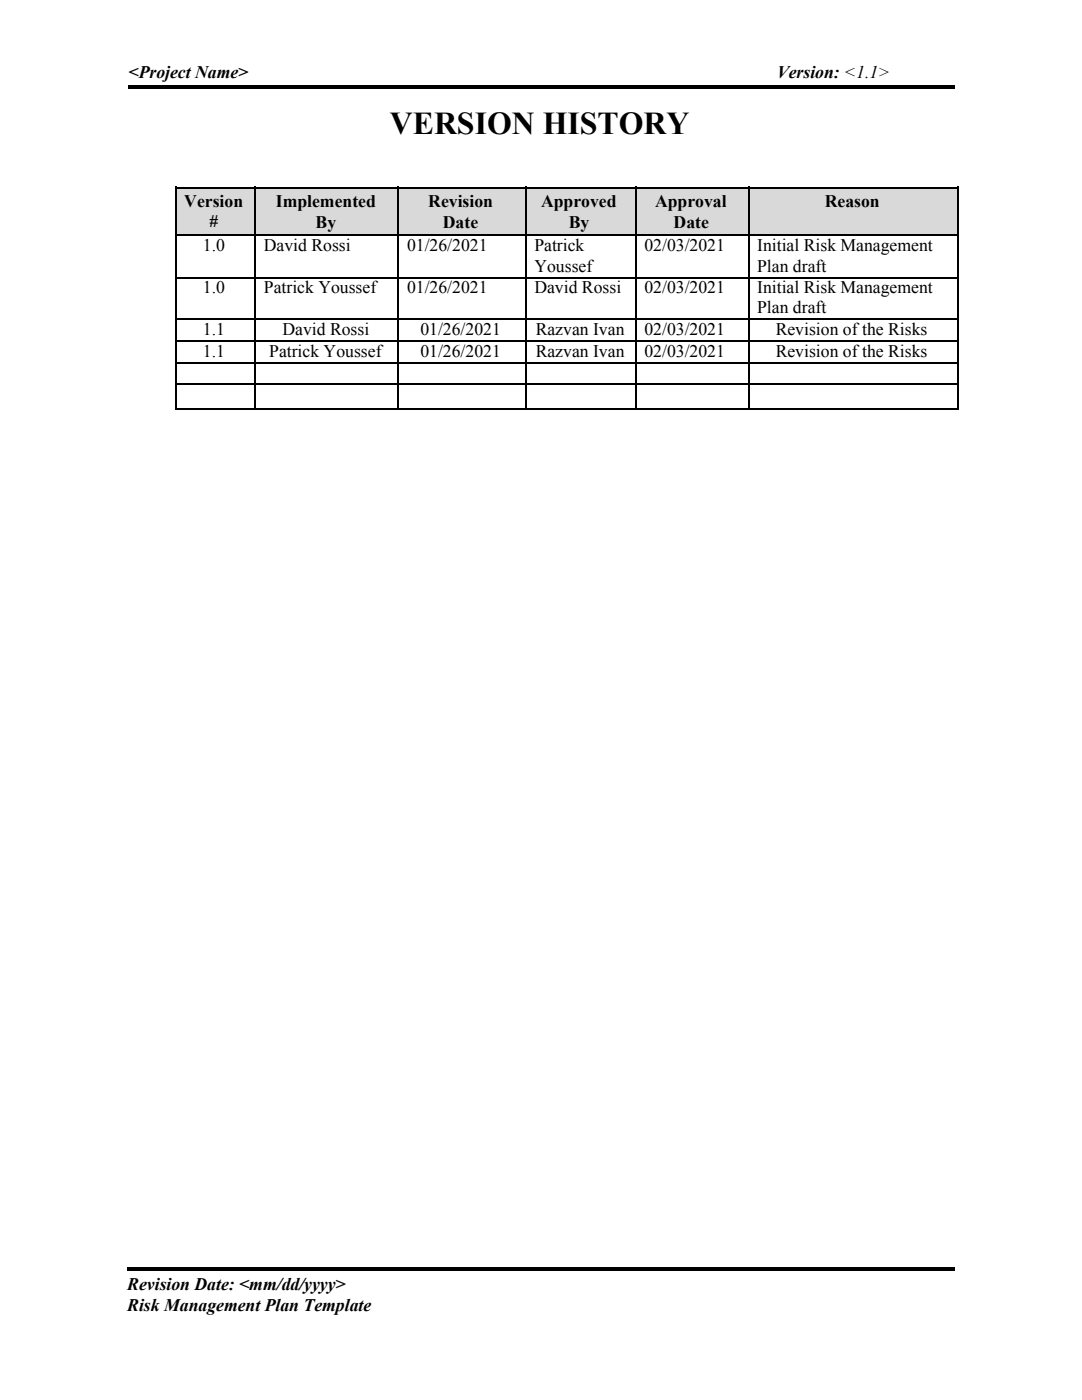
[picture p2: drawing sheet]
<svg xmlns="http://www.w3.org/2000/svg" width="216mm" height="279mm" viewBox="0 0 216 279" stroke-linecap="round" stroke-linejoin="round" font-family="sans-serif">
<defs><g id="words">
<text font-size="6.3" x="77.8" y="26.7">VERSION HISTORY</text>
<g font-size="3.5">
<text x="25.7" y="15.6">&lt;Project Name&gt;</text>
<text x="155" y="15.6">Version: &lt;1.1&gt;</text>
<text x="36.8" y="41.3">Version</text>
<text x="55" y="41.3">Implemented</text>
<text x="85.5" y="41.3">Revision</text>
<text x="107.9" y="41.3">Approved</text>
<text x="130.7" y="41.3">Approval</text>
<text x="164.6" y="41.3">Reason</text>
<text x="41.8" y="45.2">#</text>
<text x="63" y="45.5">By</text>
<text x="88.4" y="45.5">Date</text>
<text x="113.5" y="45.5">By</text>
<text x="134.4" y="45.5">Date</text>
<text x="40.5" y="50">1.0</text>
<text x="52.7" y="50">David Rossi</text>
<text x="81.2" y="50">01/26/2021</text>
<text x="106.6" y="50">Patrick</text>
<text x="128.6" y="50">02/03/2021</text>
<text x="151.1" y="50">Initial Risk Management</text>
<text x="40.5" y="58.5">1.0</text>
<text x="52.7" y="58.5">Patrick Youssef</text>
<text x="81.2" y="58.5">01/26/2021</text>
<text x="106.6" y="54.2">Youssef</text>
<text x="106.6" y="58.5">David Rossi</text>
<text x="128.6" y="58.5">02/03/2021</text>
<text x="151.1" y="54.2">Plan draft</text>
<text x="151.1" y="58.5">Initial Risk Management</text>
<text x="151.1" y="62.4">Plan draft</text>
<text x="40.5" y="66.9">1.1</text>
<text x="40.5" y="71.2">1.1</text>
<text x="53.7" y="71.2">Patrick Youssef</text>
<text x="56.4" y="66.9">David Rossi</text>
<text x="83.9" y="66.9">01/26/2021</text>
<text x="83.9" y="71.2">01/26/2021</text>
<text x="106.9" y="66.9">Razvan Ivan</text>
<text x="106.9" y="71.2">Razvan Ivan</text>
<text x="128.6" y="66.9">02/03/2021</text>
<text x="128.6" y="71.2">02/03/2021</text>
<text x="154.8" y="66.9">Revision ofthe Risks</text>
<text x="154.8" y="71.2">Revision ofthe Risks</text>
<text x="25.4" y="257.4">Revision Date: &lt;mm/dd/yyyy&gt;</text>
<text x="25.4" y="261.7">Risk Management Plan Template</text>
</g>
</g></defs>
<path d="M25.7 16.9h164.8v.8h-164.8zM25.4 252.9h165.1v.8h-165.1z" fill="#000"/>
<g fill="#d9d9d9">
<path d="M34.9 37.3h15.9v9.5h-15.9z"/>
<path d="M50.8 37.3h28.6v9.5h-28.6z"/>
<path d="M79.4 37.3h25.4v9.5h-25.4z"/>
<path d="M104.8 37.3h21.9v9.5h-21.9z"/>
<path d="M126.7 37.3h22.5v9.5h-22.5z"/>
<path d="M149.2 37.3h41.8v9.5h-41.8z"/>
</g>
<g fill="none" stroke="#000" stroke-width=".26">
<path d="M34.9 37.4h156.4M35.1 37.3v44.5M50.9 37.3v44.5M79.5 37.3v44.5M104.9 37.3v44.5M126.9 37.3v44.5M149.4 37.3v44.5M191.2 37.3v44.5M34.9 55.4h156.4M34.9 47h156.4M34.9 76.6h156.4M34.9 72.4h156.4"/>
<path d="M34.9 68.1h156.4M34.9 63.6h156.4M34.9 81.6h156.4"/>
</g>
<path d="M0 279.4h215.9z" fill="#fff"/>
<use href="#words"/>
</svg>
